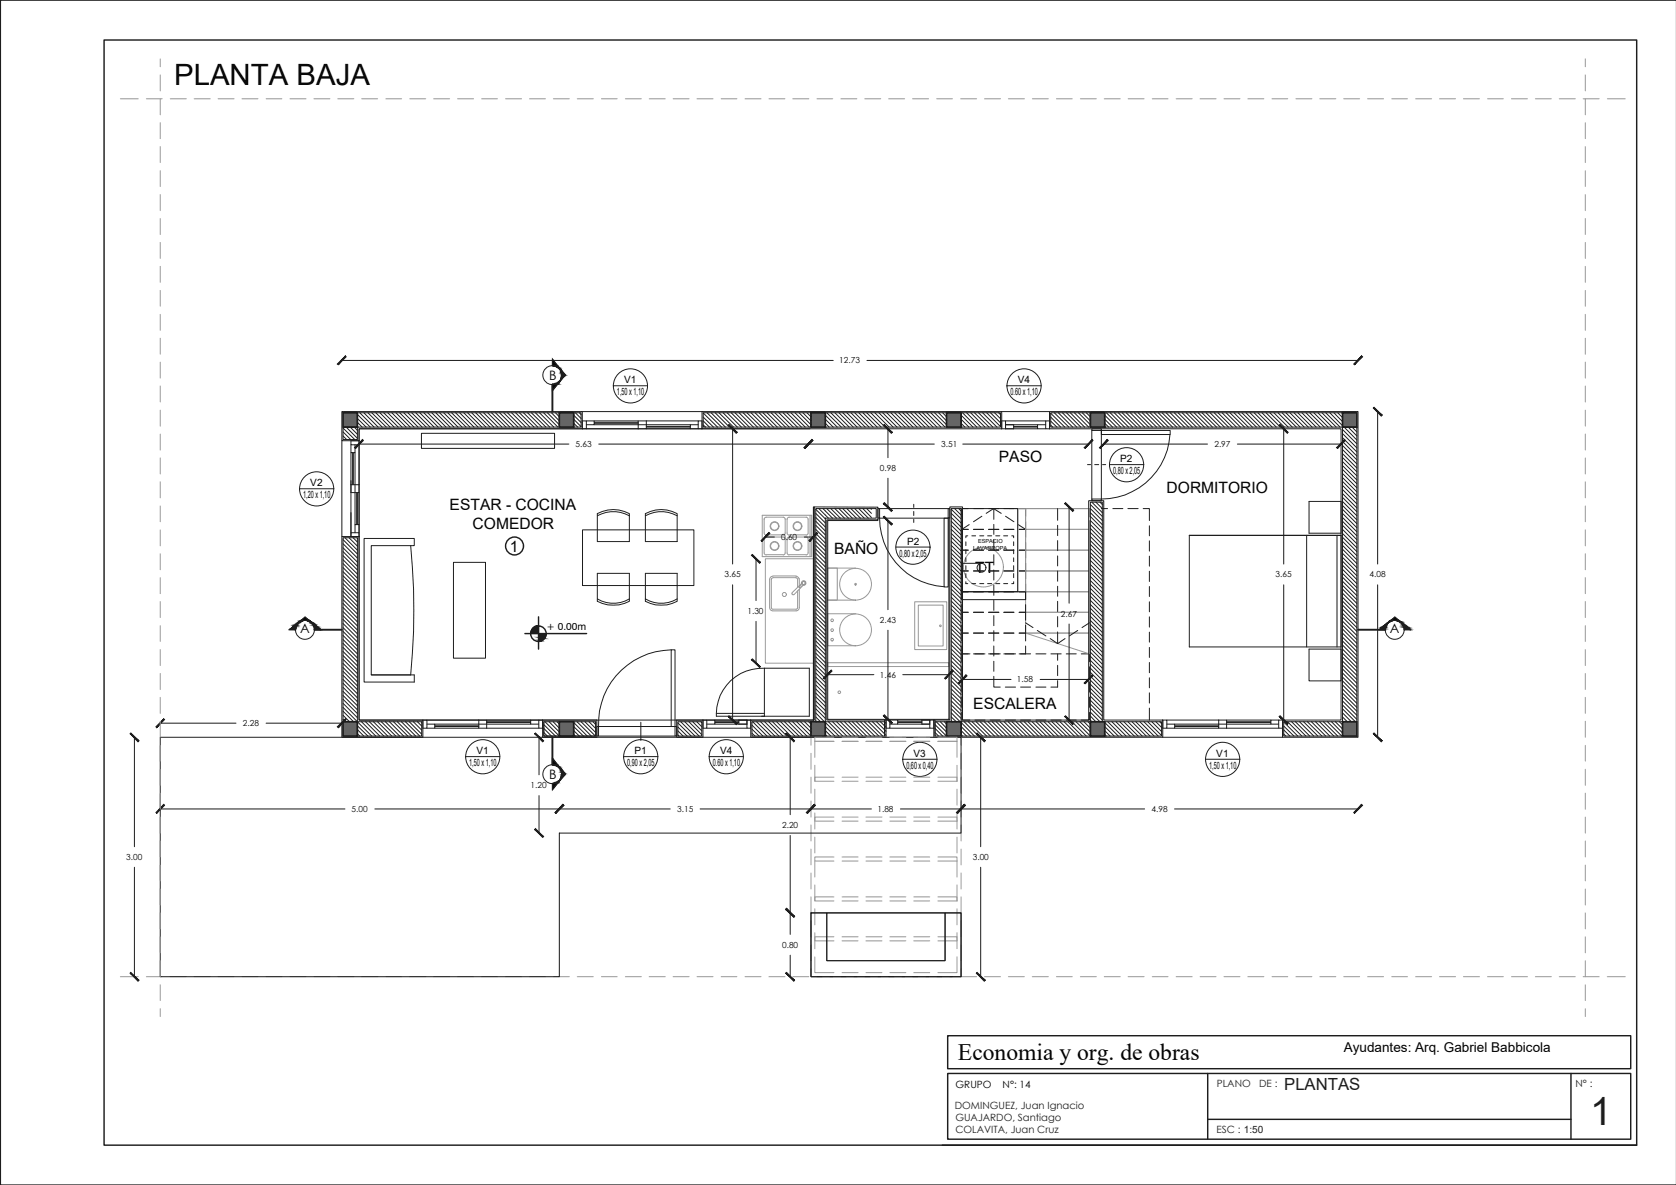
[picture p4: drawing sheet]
<svg xmlns="http://www.w3.org/2000/svg" width="420mm" height="297mm" viewBox="0 0 420 297" stroke-linecap="round" stroke-linejoin="round" font-family="sans-serif">
<defs><g id="words">
<text font-size="9.8" fill="#1d1d1b" x="398.5" y="282">1</text>
<text font-size="7.4" x="43.6" y="21.3">PLANTA BAJA</text>
<text font-size="5.9" x="240.1" y="265.7">Economia y org. de obras</text>
<text font-size="4.2" fill="#1d1d1b" x="321.8" y="273.2">PLANTAS</text>
<g font-size="3.9">
<text x="250.3" y="115.7">PASO</text>
<text x="292.3" y="123.6">DORMITORIO</text>
<text x="112.7" y="127.9">ESTAR - COCINA</text>
<text x="118.4" y="132.6">COMEDOR</text>
<text x="127.8" y="138.2">1</text>
<text x="209" y="138.8">BAÑO</text>
<text x="244.4" y="143.6">TT</text>
<text x="243.9" y="177.7">ESCALERA</text>
</g>
<text font-size="3.4" x="336.7" y="263.7">Ayudantes: Arq. Gabriel Babbicola</text>
<g font-size="3.3">
<text x="137.6" y="95.1">B</text>
<text x="75.2" y="158.7">A</text>
<text x="348.3" y="158.7">A</text>
<text x="137.6" y="195.2">B</text>
</g>
<text font-size="2.6" x="136.9" y="158">+ 0.00m</text>
<g font-size="2.5">
<text x="154.6" y="99">1,50 x 1,10</text>
<text x="156.4" y="96.1">V1</text>
<text x="253.2" y="99">0.60 x 1,10</text>
<text x="255" y="96.1">V4</text>
<text x="278.9" y="118.8">0,80 x 2,05</text>
<text x="280.7" y="115.9">P2</text>
<text x="76" y="124.8">1,20 x 1,10</text>
<text x="77.8" y="121.9">V2</text>
<text x="227.4" y="136.6">P2</text>
<text x="225.4" y="139.5">0,80 x 2,05</text>
<text x="119.4" y="189.1">V1</text>
<text x="159" y="189.1">P1</text>
<text x="180.5" y="189.1">V4</text>
<text x="228.9" y="189.7">V3</text>
<text x="304.8" y="189.7">V1</text>
<text x="117.6" y="192">1,50 x 1,10</text>
<text x="157.2" y="192">0,90 x 2,05</text>
<text x="178.6" y="192">0.60 x 1,10</text>
<text x="227.1" y="192.6">0,60 x 0,40</text>
<text x="303" y="192.6">1,50 x 1,10</text>
<text x="239.5" y="272.7">GRUPO</text>
<text x="251.3" y="272.7">N°: 14</text>
</g>
<g font-size="2.5" fill="#1d1d1b">
<text x="304.9" y="272.5">PLANO</text>
<text x="315.5" y="272.5">DE :</text>
<text x="394.8" y="272.5">N° :</text>
<text x="239.3" y="277.9">DOMINGUEZ, Juan Ignacio</text>
<text x="239.4" y="281">GUAJARDO, Santiago</text>
<text x="239.4" y="284.1">COLAVITA, Juan Cruz</text>
<text x="304.9" y="283.9">ESC : 1:50</text>
</g>
<g font-size="2.1">
<text x="210.3" y="91.1">12.73</text>
<text x="144.2" y="112">5.63</text>
<text x="235.9" y="112">3.51</text>
<text x="304.3" y="112">2.97</text>
<text x="220.5" y="118">0.98</text>
<text x="195.7" y="135.3">0.60</text>
<text x="181.6" y="144.7">3.65</text>
<text x="319.7" y="144.7">3.65</text>
<text x="343.2" y="144.7">4.08</text>
<text x="187.3" y="153.9">1.30</text>
<text x="265.9" y="154.5">2.67</text>
<text x="220.5" y="156.1">2.43</text>
<text x="220.5" y="169.8">1.46</text>
<text x="254.9" y="171">1.58</text>
<text x="60.9" y="182">2.28</text>
<text x="133" y="197.5">1.20</text>
<text x="88.1" y="203.5">5.00</text>
<text x="169.7" y="203.5">3.15</text>
<text x="219.9" y="203.5">1.88</text>
<text x="288.6" y="203.5">4.98</text>
<text x="196" y="207.5">2.20</text>
<text x="31.6" y="215.5">3.00</text>
<text x="243.8" y="215.5">3.00</text>
<text x="196" y="237.5">0.80</text>
</g>
<g font-size="1.4">
<text x="243.9" y="137.8">LAVARROPA</text>
<text x="245.1" y="136.2">ESPACIO</text>
</g>
</g></defs>
<g fill="#000">
<path d="M138.7 96.3h1zM134.6 156.9h.4zM135 160.6h.6zM138.7 191.7h1zM138.7 196.3h1z"/>
<path d="M138.4 91.7h1.3zM138.4 91.7h1.3z"/>
<path d="M138.7 91.7h1.1zM138.7 91.7h1.1z"/>
<path d="M139 91.7l.9 .1zM139 91.7l.9 .1z"/>
<path d="M139 96.3h.8zM138.7 96.3h1z"/>
<path d="M139.3 91.8l.7 .2zM139.3 91.8l.7 .2z"/>
<path d="M139.3 96.1h.6zM139 96.3h.8z"/>
<path d="M139.6 92l.5 .1-.1-.1zM139.6 92l.5 .1z"/>
<path d="M139.6 96h.4zM139.3 96.1h.6z"/>
<path d="M139.8 92.1l.5 .2zM139.8 92.1l.5 .2z"/>
<path d="M139.8 95.8l.2 .2 .1-.2zM139.6 96h.4l-.2-.2z"/>
<path d="M140 92.3l.5 .3zM140 92.3l.5 .3z"/>
<path d="M140 95.6l.1 .2 .2-.2zM140 95.6l-.2 .2h.3z"/>
<path d="M140.3 92.6l.3 .2zM140.3 92.6l.3 .2z"/>
<path d="M140.3 95.4v.2l.2-.2zM140 95.6h.3v-.2z"/>
<path d="M140.5 92.8l.4 .3zM140.5 92.8l.1 .3h.3z"/>
<path d="M140.5 95.1v.3l.1-.3zM140.5 95.1l-.2 .3h.2z"/>
<path d="M140.6 93.1l.5 .3-.2-.3zM140.6 93.1v.3h.5z"/>
<path d="M140.6 94.9v.2l.3-.2zM140.6 94.9l-.1 .2h.1z"/>
<path d="M140.6 93.4l.8 .3-.3-.3zM140.6 93.4l.1 .3h.7z"/>
<path d="M140.6 94.6l.3 .3 .2-.3zM140.6 94.6v.3h.3z"/>
<path d="M140.7 93.7l.9 .3-.2-.3zM140.7 93.7l.1 .3h.8z"/>
<path d="M140.7 94.3l.4 .3 .3-.3zM140.7 94.3l-.1 .3h.5z"/>
<path d="M140.8 94l.6 .3 .2-.3zM140.8 94l-.1 .3h.7z"/>
<path d="M72.7 157.7l1.4 .1v-.1zM72.5 157.8h1.6l-1.4-.1z"/>
<path d="M72.9 157.5h1.3zM72.7 157.7h1.4z"/>
<path d="M73.1 157.4l1.1 .1v-.1zM72.9 157.5h1.3l-1.1-.1z"/>
<path d="M73.3 157.2l.9 .2v-.2zM73.3 157.2l-.2 .2h1.1z"/>
<path d="M73.5 157.1l.7 .1zM73.3 157.2h.9z"/>
<path d="M73.6 156.9l.6 .2 .1-.2zM73.5 157.1h.7l-.6-.2z"/>
<path d="M73.8 156.8h.6zM73.6 156.9h.7z"/>
<path d="M74 156.6h.5zM73.8 156.8h.6z"/>
<path d="M74.2 156.5l.3 .1v-.1zM74 156.6h.5l-.3-.1z"/>
<path d="M74.4 156.3h.3zM74.2 156.5h.3z"/>
<path d="M74.5 156.2h.3zM74.4 156.3h.3z"/>
<path d="M74.7 156.1h.2zM74.5 156.2h.3z"/>
<path d="M74.8 156h.2zM74.7 156.1h.2z"/>
<path d="M74.9 155.9h.2zM74.9 155.9l-.1 .1h.2z"/>
<path d="M75 155.9h.2zM74.9 155.9h.2z"/>
<path d="M75.1 155.7h.3zM75.1 155.7l-.1 .2h.2z"/>
<path d="M75.2 155.7h.3zM75.1 155.7h.3z"/>
<path d="M75.2 155.6h.5zM75.2 155.6l.3 .1z"/>
<path d="M75.3 155.6h.5zM75.2 155.6h.5z"/>
<path d="M75.4 155.5h.7zM75.4 155.5l.6 .1z"/>
<path d="M75.4 155.5h1zM75.4 155.5h.9z"/>
<path d="M75.4 155.6h.6zM75.3 155.6h.5z"/>
<path d="M75.4 155.5h.9zM75.4 155.5h.7z"/>
<path d="M76.4 155.5h1.1zM76.4 155.5h1.1z"/>
<path d="M76.6 155.5h.9zM76.6 155.5h.9z"/>
<path d="M76.8 155.5l.8 .1zM76.8 155.5l.8 .1z"/>
<path d="M76.9 155.6h.7zM76.9 155.6h.7z"/>
<path d="M77.1 155.6h.6zM77.1 155.6h.6z"/>
<path d="M77.2 155.6l.6 .1zM77.2 155.6l.6 .1z"/>
<path d="M77.4 155.7h.4zM77.4 155.7h.4z"/>
<path d="M77.5 155.7l.4 .2zM77.5 155.7l.4 .2z"/>
<path d="M77.7 155.9h.4zM77.7 155.9h.4z"/>
<path d="M77.8 155.9l.4 .1zM77.8 155.9l.4 .1z"/>
<path d="M77.9 156l.4 .1zM77.9 156l.4 .1z"/>
<path d="M78.1 156.1l.3 .1zM78.1 156.1l.3 .1z"/>
<path d="M78.2 156.2l.4 .1zM78.2 156.2l.4 .1z"/>
<path d="M78.3 156.3l.5 .2zM78.3 156.3l.5 .2z"/>
<path d="M78.4 156.5l.5 .1-.1-.1zM78.4 156.5l.1 .1h.4z"/>
<path d="M78.5 156.6l.6 .2zM78.5 156.6l.6 .2z"/>
<path d="M78.5 156.8l.8 .1zM78.5 156.8l.8 .1z"/>
<path d="M78.6 156.9l.8 .2-.1-.2zM78.6 156.9l.1 .2h.7z"/>
<path d="M78.7 157.1l1 .1zM78.7 157.1l1 .1z"/>
<path d="M78.7 157.2l1.2 .2-.2-.2zM78.7 157.2l.1 .2h1.1z"/>
<path d="M78.8 157.4l1.2 .1-.1-.1zM78.8 157.4v.1h1.2z"/>
<path d="M78.8 157.5l1.4 .2zM78.8 157.5l1.4 .2z"/>
<path d="M78.8 157.7l1.7 .1-.3-.1zM78.8 157.7v.1h1.7z"/>
<path d="M133 158.5l2 .3v-.3zM133 158.5v.3h2z"/>
<path d="M133.3 157.8l1.7 .3v-.3zM133.3 157.8l-.2 .3h1.9z"/>
<path d="M133.5 157.5l1.5 .3v-.3zM133.5 157.5l-.2 .3h1.7z"/>
<path d="M133.7 157.3l1.3 .2v-.2zM133.5 157.5h1.5l-1.3-.2z"/>
<path d="M134 157.1l1 .2v-.2zM133.7 157.3h1.3l-1-.2z"/>
<path d="M134.3 157l.7 .1zM134 157.1h1z"/>
<path d="M134.6 156.9l.4 .1zM134.3 157h.7z"/>
<path d="M135 159.2l1.8 .3v-.3zM135 159.2v.3h1.8z"/>
<path d="M135 159.5l1.6 .3 .2-.3zM135 159.5v.3h1.6z"/>
<path d="M135 159.8l1.4 .3 .2-.3zM135 159.8v.3h1.4z"/>
<path d="M345.9 157.6l1.3 .2v-.2zM345.6 157.8h1.6l-1.3-.2z"/>
<path d="M346.2 157.3l1 .3 .1-.3zM345.9 157.6h1.3l-1-.3z"/>
<path d="M346.5 157.1l.8 .2v-.2zM346.2 157.3h1.1l-.8-.2z"/>
<path d="M346.8 156.8l.5 .3 .1-.3zM346.5 157.1h.8l-.5-.3z"/>
<path d="M347.1 156.6l.3 .2 .2-.2zM346.8 156.8h.6l-.3-.2z"/>
<path d="M347.4 156.4l.2 .2 .1-.2zM347.1 156.6h.5l-.2-.2z"/>
<path d="M347.6 156.2l.1 .2 .2-.2zM347.4 156.4h.3l-.1-.2z"/>
<path d="M347.9 156v.2l.2-.2zM347.6 156.2h.3v-.2z"/>
<path d="M348 155.9h.3zM347.9 156h.2z"/>
<path d="M348.2 155.7h.3zM348 155.9h.3z"/>
<path d="M348.3 155.6h.5zM348.2 155.7h.3z"/>
<path d="M348.4 155.6h.6zM348.3 155.6h.5z"/>
<path d="M348.5 155.5h.8zM348.4 155.6h.6z"/>
<path d="M348.5 155.5h1zM348.5 155.5h.8z"/>
<path d="M349.5 155.5h1.1zM349.5 155.5h1.1z"/>
<path d="M349.8 155.5l.9 .1zM349.8 155.5l.9 .1z"/>
<path d="M350.1 155.6h.6zM350.1 155.6h.6z"/>
<path d="M350.3 155.6l.6 .1zM350.3 155.6l.6 .1z"/>
<path d="M350.6 155.7l.4 .2zM350.6 155.7l.4 .2z"/>
<path d="M350.8 155.9l.4 .1zM350.8 155.9l.4 .1z"/>
<path d="M351 156l.5 .2zM351 156l.5 .2z"/>
<path d="M351.2 156.2l.5 .2zM351.2 156.2l.2 .2h.3z"/>
<path d="M351.4 156.4l.5 .2zM351.4 156.4l.1 .2h.4z"/>
<path d="M351.5 156.6l.7 .2-.3-.2zM351.5 156.6l.1 .2h.6z"/>
<path d="M351.6 156.8l.9 .3-.3-.3zM351.6 156.8l.2 .3h.7z"/>
<path d="M351.8 157.1l1.1 .2-.4-.2zM351.8 157.1v.2h1.1z"/>
<path d="M351.8 157.3l1.4 .3-.3-.3zM351.8 157.3l.1 .3h1.3z"/>
<path d="M351.9 157.6l1.7 .2-.4-.2zM351.9 157.6v.2h1.7z"/>
<path d="M135 160.1l1.2 .2 .2-.2zM135 160.1v.2h1.2z"/>
<path d="M135 160.3l.9 .2 .3-.2zM135 160.3v.2h.9z"/>
<path d="M135 160.5l.6 .1 .3-.1zM135 160.5v.1h.6z"/>
<path d="M135 160.6l.3 .1zM135 160.7h.3z"/>
<path d="M138.7 191.7h1zM138.4 191.7h1.3zM138.4 191.7h1.3z"/>
<path d="M138.9 191.7h.9zM138.9 191.7h.9z"/>
<path d="M138.9 196.3h.8zM138.7 196.3h1z"/>
<path d="M139.1 191.7l.8 .2zM139.1 191.7l.8 .2z"/>
<path d="M139.1 196.2h.7zM138.9 196.3h.8z"/>
<path d="M139.3 191.9h.6zM139.3 191.9h.6z"/>
<path d="M139.3 196.2h.6zM139.1 196.2h.7z"/>
<path d="M139.6 191.9l.4 .2-.1-.2zM139.6 191.9l.4 .2z"/>
<path d="M139.6 196h.3zM139.3 196.2h.6z"/>
<path d="M139.7 192.1l.5 .1zM139.7 192.1l.5 .1z"/>
<path d="M139.7 195.9h.3zM139.6 196h.3z"/>
<path d="M139.9 192.2l.4 .2zM139.9 192.2l.4 .2z"/>
<path d="M139.9 195.7l.1 .2 .2-.2zM139.7 195.9h.3l-.1-.2z"/>
<path d="M140.1 192.4l.4 .2zM140.1 192.4l.4 .2z"/>
<path d="M140.1 195.6h.2zM139.9 195.7h.3z"/>
<path d="M140.3 192.6l.3 .1zM140.3 192.6l.3 .1z"/>
<path d="M140.3 195.4v.2l.2-.2zM140.1 195.6h.2v-.2z"/>
<path d="M140.4 192.7l.4 .2zM140.4 192.7l.4 .2z"/>
<path d="M140.4 195.2l.1 .2 .1-.2zM140.4 195.2l-.1 .2h.2z"/>
<path d="M140.5 192.9l.4 .3zM140.5 192.9l.1 .3h.3z"/>
<path d="M140.5 195l.1 .2 .2-.2zM140.5 195l-.1 .2h.2z"/>
<path d="M140.6 193.2l.5 .2-.2-.2zM140.6 193.2l.1 .2h.4z"/>
<path d="M140.6 194.8l.2 .2 .1-.2zM140.6 194.8l-.1 .2h.3z"/>
<path d="M140.7 193.4l.6 .2-.2-.2zM140.7 193.4v.2h.6z"/>
<path d="M140.7 193.6l.8 .3-.2-.3zM140.7 193.6l.1 .3h.7z"/>
<path d="M140.7 194.4l.4 .2 .2-.2zM140.7 194.4v.2h.4z"/>
<path d="M140.7 194.6l.2 .2 .2-.2zM140.7 194.6l-.1 .2h.3z"/>
<path d="M140.8 193.9l.8 .1zM140.8 193.9l.8 .1z"/>
<path d="M140.8 194h.8zM140.8 194l.7 .1z"/>
<path d="M140.8 194.1l.5 .3 .2-.3zM140.8 194.1l-.1 .3h.6z"/>
</g>
<g fill="none" stroke="#1d1d1b" stroke-width=".25">
<path d="M85.7 90.3h123.1M138.4 91.7h1.3zM138.4 91.7v-1.7l3.2 4-3.2 3.9v-1.6M138.7 96.3h1zM138.7 91.7h1.1zM139 96.3h.8zM139 91.7l.9 .1zM139.3 91.8l.7 .2zM139.3 96.1h.6zM139.6 96l.2-.2 .2 .2zM139.6 92h.4l.1 .1zM139.6 92l.5 .1z"/>
<path d="M139.6 96h.4zM139.8 92.1l.5 .2zM139.8 95.8h.3l-.1 .2zM140 92.3l.5 .3zM140 95.6h.3l-.2 .2zM140 95.6l.1 .2h-.3zM140 95.6l.3-.2v.2zM140.3 92.6l.3 .2zM140.3 95.4h.2l-.2 .2zM140.5 92.8l.4 .3zM140.5 92.8l.4 .3h-.3zM140.5 95.1h.1l-.1 .3z"/>
<path d="M140.5 95.1v.3h-.2zM140.6 93.1h.3l.2 .3zM140.6 93.1l.5 .3h-.5zM140.6 94.9h.3l-.3 .2zM140.6 94.9v.2h-.1zM140.6 93.4h.5l.3 .3zM140.6 93.4l.8 .3h-.7zM140.6 94.6h.5l-.2 .3zM140.6 94.6l.3 .3h-.3zM140.7 93.7h.7l.2 .3zM140.7 93.7l.9 .3h-.8zM140.7 94.3h.7l-.3 .3z"/>
<path d="M140.7 94.3l.4 .3h-.5zM140.8 94h.8l-.2 .3zM140.8 94l.6 .3h-.7zM153.7 96.7h8.6M217.2 90.3h123.1M252.3 96.7h8.7M85.7 110.5v24M86 107h3.6v3.2h-3.6zM86 107.3l2.9 2.9M86 108.2l1.9 2M86 109.3l.9 .9M86.7 107l2.9 2.9"/>
<path d="M87.8 107l1.8 1.8M87.9 110.5h2.1v1h-2.1zM87.9 113.5v21M87.9 111.5v2h1.1v-2M88.4 113.5v8M88.5 113.5v8M88.8 107l.8 .9M89 113.5v18M89.6 103.5h50.6v3.5h-50.6zM89.6 103.9l3.2 3.1M89.6 104.9l2.2 2.1M89.6 105.9l1.2 1.1"/>
<path d="M89.6 106.9l.2 .1M90 111.5v10M90 111.3h52.6M90.2 103.5l3.6 3.5M91.2 103.5l3.6 3.5M92.2 103.5l3.6 3.5M93.2 103.5l3.6 3.5M94.2 103.5l3.6 3.5M95.2 103.5l3.6 3.5M96.2 103.5l3.6 3.5M97.2 103.5l3.6 3.5M98.2 103.5l3.6 3.5"/>
<path d="M99.2 103.5l3.6 3.5M100.2 103.5l3.6 3.5M101.2 103.5l3.6 3.5M102.2 103.5l3.6 3.5M103.2 103.5l3.6 3.5M104.2 103.5l3.6 3.5M105.2 103.5l3.6 3.5M105.6 108.6h33.4v3.8h-33.4zM106.2 103.5l3.6 3.5M107.2 103.5l3.6 3.5M108.2 103.5l3.6 3.5M109.2 103.5l3.6 3.5"/>
<path d="M110.2 103.5l3.6 3.5M111.2 103.5l3.6 3.5M112.2 103.5l3.6 3.5M113.2 103.5l3.6 3.5M114.2 103.5l3.6 3.5M115.2 103.5l3.6 3.5M116.2 103.5l3.6 3.5M117.2 103.5l3.6 3.5M118.2 103.5l3.6 3.5M119.2 103.5l3.6 3.5M120.2 103.5l3.6 3.5M121.2 103.5l3.6 3.5"/>
<path d="M122.2 103.5l3.6 3.5M123.2 103.5l3.6 3.5M124.2 103.5l3.6 3.5M125.2 103.5l3.6 3.5M126.2 103.5l3.6 3.5M127.2 103.5l3.6 3.5M128.2 103.5l3.6 3.5M129.2 103.5l3.6 3.5M130.2 103.5l3.6 3.5M131.2 103.5l3.6 3.5M132.2 103.5l3.6 3.5M133.2 103.5l3.6 3.5"/>
<path d="M134.2 103.5l3.6 3.5M135.2 103.5l3.6 3.5M136.2 103.5l3.6 3.5M137.2 103.5l3 2.9M138.2 103.5l2 2M139.2 103.5l1 1M143.8 104.1l1.8 1.8M143.8 105.1l1.8 1.8M143.8 106.1l1 .9M143.8 107h.1M143.8 103.5h1.8v3.5h-1.8zM144.2 103.5l1.4 1.4"/>
<path d="M145.2 103.5l.4 .4M145.9 105.5h1v2h-1zM145.9 107.5v-4.3h-60.2v7.3h4.3M145.9 103.2h30M145.9 107.5h-55.9v3M146.9 105.5h2v.9h-2M146.9 107.5h13M148.9 105.5h11v2M148.9 106.4h24.1M148.9 105.9h11M148.9 106.1h11M150.1 111.3h84"/>
<path d="M159.9 105.5h15.1M162 105.5v2h-2.1M162 107h11M162 107.5h11M162 106.9h11M175 106.4h-2v1.1h2M175 105.5h.9v2h-.9zM175.9 107.5h75.1M175.9 107.5v-4.3h75.1v4.3M176.2 103.5h27v3.5h-27zM176.2 103.5l3.6 3.5M176.2 104.5l2.6 2.5"/>
<path d="M176.2 105.5l1.6 1.5M176.2 106.5l.6 .5M177.2 103.5l3.6 3.5M178.2 103.5l3.6 3.5M179.2 103.5l3.6 3.5M180.2 103.5l3.6 3.5M181.2 103.5l3.6 3.5M182.2 103.5l3.6 3.5M183.2 103.5l3.6 3.5M183.6 107.5v33.9M184.2 103.5l3.6 3.5M185.2 103.5l3.6 3.5"/>
<path d="M186.2 103.5l3.6 3.5M187.2 103.5l3.6 3.5M188.2 103.5l3.6 3.5M189.2 103.5l3.6 3.5M190.2 103.5l3.6 3.5M191.2 103.5l3.6 3.5M192.2 103.5l3.6 3.5M193.2 103.5l3.6 3.5M194.2 103.5l3.6 3.5M195.2 103.5l3.6 3.5M196.2 103.5l3.6 3.5M197.2 103.5l3.6 3.5"/>
<path d="M198.2 103.5l3.6 3.5M199.2 103.5l3.6 3.5M200.2 103.5l3 2.9M201.2 103.5l2 2M202.2 103.5l1 1M203 107.5h-113v73h114v-53.4h-.2v53.4M206.8 107h.1M206.8 104.1l3 2.9M206.8 105.1l2 1.9M206.8 106.1l1 .9M206.8 103.5h30.4v3.5h-30.4zM207.2 103.5l3.6 3.5"/>
<path d="M208.2 103.5l3.6 3.5M209.2 103.5l3.6 3.5M210.2 103.5l3.6 3.5M211.2 103.5l3.6 3.5M212.2 103.5l3.6 3.5M213.2 103.5l3.6 3.5M214.2 103.5l3.6 3.5M215.2 103.5l3.6 3.5M216.2 103.5l3.6 3.5M217.2 103.5l3.6 3.5M218.2 103.5l3.6 3.5M219.2 103.5l3.6 3.5"/>
<path d="M220.2 103.5l3.6 3.5M221.2 103.5l3.6 3.5M222.2 103.5l3.6 3.5M222.5 107.5v7.2M222.5 119.9v7.2M223.2 103.5l3.6 3.5M224.2 103.5l3.6 3.5M225.2 103.5l3.6 3.5M226.2 103.5l3.6 3.5M227.2 103.5l3.6 3.5M228.2 103.5l3.6 3.5M229.2 103.5l3.6 3.5"/>
<path d="M230.2 103.5l3.6 3.5M231.2 103.5l3.6 3.5M232.2 103.5l3.6 3.5M233.2 103.5l3.6 3.5M234.2 103.5l3 2.9M235.2 103.5l2 2M236.2 103.5l1 1M240.8 107h.1M240.8 104.1l3 2.9M240.8 105.1l2 1.9M240.8 106.1l1 .9M240.8 103.5h9.9v3.5h-9.9z"/>
<path d="M241.2 103.5l3.6 3.5M241.3 111.3h31.5M242.2 103.5l3.6 3.5M243.2 103.5l3.6 3.5M244.2 103.5l3.6 3.5M245.2 103.5l3.6 3.5M246.2 103.5l3.6 3.5M247.3 103.5l3.4 3.4M248.2 103.5l2.5 2.5M249.2 103.5l1.5 1.5M250.2 103.5l.5 .4M251 105.5h1v2h-1z"/>
<path d="M251 103.2h12M252 105.5h10M254 107h6M254 106.4v1.1M254 106.9h6M260 106.4h-8v1.1h8M262 106.4h-2v1.1h2M262 105.5h1v2h-1zM263 107.5h73.1v73h-14.7M263 107.5v-4.3h77.3v81.6h-18.9v-4.3M263.3 103.5h9.9v3.5h-9.9zM263.3 103.6l3.5 3.4"/>
<path d="M263.3 104.5l2.5 2.5M263.3 105.6l1.6 1.4M263.3 106.6l.5 .4M264.2 103.5l3.7 3.5M265.2 103.5l3.6 3.5M266.2 103.5l3.6 3.5M267.3 103.5l3.5 3.5M268.2 103.5l3.6 3.5M269.2 103.5l3.6 3.5M270.2 103.5l3 2.9M271.2 103.5l2 2M272.2 103.5l1 1"/>
<path d="M272.5 116.5h.8M273.6 107.5h2.4v.4h-2.4zM273.6 107.9v17.2M274.3 116.5h1M276 107.9h17.2v1h-17.2zM276 107.9v17.2a17.2 17.2 0 0 0 17.2-16.2M276.3 116.5h.8M276.6 111.3h26M276.8 107h.1M276.8 104.1l3 2.9M276.8 105.1l2 1.9M276.8 106.1l1.1 .9"/>
<path d="M276.8 103.5h59.6v3.5h-59.6zM277.3 103.5l3.5 3.5M278 116.5h8.7M278.2 103.5l3.6 3.5M279.2 103.5l3.6 3.5M280.2 103.5l3.6 3.5M281.2 103.5l3.7 3.5M282.2 103.5l3.6 3.5M283.2 103.5l3.6 3.5M284.3 103.5l3.6 3.5M285.2 103.5l3.6 3.5M286.2 103.5l3.6 3.5"/>
<path d="M287.3 103.5l3.5 3.5M288.2 103.5l3.6 3.5M289.2 103.5l3.6 3.5M290.3 103.5l3.5 3.5M291.2 103.5l3.7 3.5M292.2 103.5l3.6 3.5M293.2 103.5l3.6 3.5M294.3 103.5l3.6 3.5M295.2 103.5l3.6 3.5M296.2 103.5l3.6 3.5M297.3 103.5l3.6 3.5M298.2 103.5l3.6 3.5"/>
<path d="M299.2 103.5l3.6 3.5M300.3 103.5l3.5 3.5M301.2 103.5l3.7 3.5M302.2 103.5l3.6 3.5M303.2 103.5l3.6 3.5M304.3 103.5l3.6 3.5M305.2 103.5l3.6 3.5M306.2 103.5l3.6 3.5M307.3 103.5l3.6 3.5M308.2 103.5l3.7 3.5M309.2 103.5l3.6 3.5M310.1 111.3h26"/>
<path d="M310.3 103.5l3.5 3.5M311.2 103.5l3.7 3.5M312.2 103.5l3.6 3.5M313.2 103.5l3.6 3.5M314.3 103.5l3.6 3.5M315.2 103.5l3.6 3.5M316.2 103.5l3.6 3.5M317.3 103.5l3.6 3.5M318.2 103.5l3.7 3.5M319.2 103.5l3.6 3.5M320.3 103.5l3.5 3.5M321.3 103.5l3.6 3.5"/>
<path d="M321.7 107.5v33.9M322.2 103.5l3.6 3.5M323.2 103.5l3.6 3.5M324.3 103.5l3.6 3.5M325.2 103.5l3.6 3.5M326.2 103.5l3.6 3.5M327.3 103.5l3.6 3.5M328.2 103.5l3.7 3.5M329.2 103.5l3.6 3.5M330.3 103.5l3.6 3.5M331.3 103.5l3.6 3.5M332.2 103.5l3.6 3.5"/>
<path d="M333.3 103.5l3.1 3.2M334.3 103.5l2.1 2.2M335.2 103.5l1.2 1.2M336.2 103.5l.2 .2M336.4 107h3.6v73.9h-3.6zM336.4 107.6l3.6 3.6M336.4 108.7l3.6 3.6M336.4 109.7l3.6 3.6M336.4 110.6l3.6 3.7M336.4 111.7l3.6 3.6M336.4 112.7l3.6 3.6M336.4 113.7l3.6 3.6"/>
<path d="M336.4 114.7l3.6 3.5M336.4 115.7l3.6 3.6M336.4 116.7l3.6 3.6M336.4 117.6l3.6 3.6M336.4 118.7l3.6 3.6M336.4 119.7l3.6 3.6M336.8 107l3.2 3.3M337.9 107l2.1 2.3M338.8 107l1.2 1.2M339.8 107l.2 .3M345.2 103.2v38.2M75.1 122.5h8.6"/>
<path d="M85.7 134.5h4.3v46h16v4.3h-20.3zM86 134.8h3.6v46.1h-3.6zM86 135.3l3.6 3.5M86 136.3l3.6 3.6M86 137.3l3.6 3.6M86 138.3l3.6 3.6M86 139.3l3.6 3.6M86.4 134.8l3.2 3.1M87.5 134.8l2.1 2.1M87.9 134.5h2.1M87.9 134.5v-1h2.1v1M87.9 121.5h2.1"/>
<path d="M88.5 134.8l1.1 1.1M89 133.5v-2h1v2M89.4 123.5v8M89.5 134.8l.1 .1M89.6 123.5v8M90 121.5v2h-2.1M90 123.5v8M91.2 135h12.6v1.8h-10.8v32.4h10.8v1.8h-12.6zM102.9 136.8a168.9 168.9 0 0 1 0 32.4h-9.9M146 132.8h27.9v14h-27.9zM149.7 129.3a8.3 8.3 0 0 1 8 0M149.7 128.7a8.4 8.4 0 0 1 8 0v7h-8z"/>
<path d="M161.7 128.7a8.3 8.3 0 0 1 8 0v7h-8zM161.7 129.3a8.1 8.1 0 0 1 8 0M191.8 134.6h2.3M201.6 134.6h2.2M204.4 127.5h15.2v2.4h-12.8v51h-2.4zM204.4 127.7l2.4 2.3M204.4 128.7l2.4 2.4M204.4 129.7l2.4 2.4M204.4 130.6l2.4 2.5M204.4 131.7l2.4 2.4M204.4 132.7l2.4 2.4M204.4 133.7l2.4 2.4"/>
<path d="M204.4 134.7l2.4 2.4M204.4 135.7l2.4 2.4M204.4 136.7l2.4 2.4M204.4 137.7l2.4 2.3M204.4 138.7l2.4 2.4M204.4 139.7l2.4 2.4M205.2 127.5l2.4 2.4M206.2 127.5l2.4 2.4M207.2 127.5l2.4 2.4M208.2 127.5l2.4 2.4M209.2 127.5l2.4 2.4M210.2 127.5l2.4 2.4"/>
<path d="M211.2 127.5l2.4 2.4M212.2 127.5l2.4 2.4M213.2 127.5l2.4 2.4M214.2 127.5l2.4 2.4M215.2 127.5l2.4 2.4M216.2 127.5l2.2 2.2M217.2 127.5l1.2 1.2M218.2 127.5l.2 .2M220 127.5h.4v2.4h-.4zM220.4 127.5h17.2M222.5 130.5v22.3M224.5 137.1h8.6"/>
<path d="M229 126.4v.8M229 128.2v1M229 130.2v.7M236.6 129.9h1v17.2h-1zM237.6 127.5h.4v2.4h-.4zM237.6 129.9h-17.2a17.2 17.2 0 0 0 16.2 17.2M237.8 129.9v50.4h-30.4v-49.8h12.6v-.2M238.4 127.7l2.4 2.3M238.4 128.7l2.4 2.4M238.4 129.7l2.4 2.4M238.4 130.6l2.4 2.5M238.4 131.7l2.4 2.4"/>
<path d="M238.4 132.7l2.4 2.4M238.4 133.7l2.4 2.4M238.4 134.7l2.4 2.4M238.4 135.7l2.4 2.4M238.4 136.7l2.4 2.4M238.4 137.7l2.4 2.3M238.4 138.7l2.4 2.4M238.4 139.7l2.4 2.4M238.4 127.5h2.4v53.4h-2.4zM239.2 127.5l1.6 1.6M240.2 127.5l.6 .6M241 135.9v2h1.6h-1.6v2"/>
<path d="M241 130.7v2h1.6h-1.6v2M241 127.5h14v20.8h-14zM242 135.8v1M242 137.8v1M242 139.8v1M242.5 134.3h-.5v.5M242.6 127.5h-1.6v1.9M242.9 131.5l-1.9 1.2M243.5 134.3h1M244 127.5h2.5M244 137.9h2.5M244 132.7h2.5"/>
<path d="M245.5 134.3h1M246.1 129.4l-2.1 1.4M247.1 128.7l1.9-1.2 1.9 1.2M247.5 134.3h1M247.7 137.9h2.6M247.7 132.7h2.6M247.7 127.5h2.6M249 127.5v2.7M249 131.4v2.5M249 135.3v2.5M249 139v2.6M249.5 134.3h1"/>
<path d="M251.5 134.3h1M251.6 127.5h2.5M251.6 137.9h2.5M251.6 132.7h2.5M252 129.4l2.1 1.4M253.5 134.3h.5v.5M254 135.8v1M254 137.8v1M254 139.8v1M255.2 131.5l1.8 1.2M255.4 127.5h1.6v1.9M257 135.9v2h-1.6h1.6v2"/>
<path d="M257 132.7h-1.6h1.6v2M257 130.7v2M265 127.5v2.9M265 131.7v2.5M265 135.5v2.5M265 139.3v2.5M267.9 127.1v24.1M273.2 126.5l3 2.9M273.2 127.5l3 3M273.2 128.5l3 3M273.2 129.4l3 3M273.2 130.5l3 3"/>
<path d="M273.2 131.5l3 3M273.2 132.4l3 3.1M273.2 133.5l3 3M273.2 134.5l3 3M273.2 135.5l3 3M273.2 136.5l3 2.9M273.2 137.5l3 3M273.2 138.5l3 3M273.2 139.4l3 3M273.2 125.9h3v55h-3zM273.6 125.1h2.4v.4h-2.4zM273.6 125.9l2.6 2.6"/>
<path d="M274.6 125.9l1.6 1.6M275.6 125.9l.6 .6M276 127.5h1.6M278.9 127.5h2.5M282.6 127.5h2.6M286.5 127.5h1.5v3M288 131.8v2.5M288 135.6v2.5M288 139.4v2.5M298 134.2h38.1v27.9h-38.1zM327.4 134.2v27.9M328 125.7h8.1v7.9h-8.1z"/>
<path d="M335 134.2v27.9M336.4 120.6l3.6 3.7M336.4 121.7l3.6 3.6M336.4 122.7l3.6 3.6M336.4 123.7l3.6 3.6M336.4 124.7l3.6 3.5M336.4 125.7l3.6 3.6M336.4 126.7l3.6 3.6M336.4 127.7l3.6 3.5M336.4 128.7l3.6 3.6M336.4 129.7l3.6 3.6M336.4 130.6l3.6 3.7"/>
<path d="M336.4 131.7l3.6 3.6M336.4 132.7l3.6 3.6M336.4 133.7l3.6 3.6M336.4 134.7l3.6 3.6M336.4 135.7l3.6 3.6M336.4 136.7l3.6 3.6M336.4 137.7l3.6 3.5M336.4 138.7l3.6 3.6M336.4 139.7l3.6 3.6M72.5 157.8l.2-.1 1.4 .1zM72.7 157.7h1.4zM72.7 157.7h1.4v.1z"/>
<path d="M72.9 157.5l.2-.1 1.1 .1zM72.9 157.5h1.3zM73.1 157.4l.2-.2 .9 .2zM73.1 157.4h1.1v.1zM73.3 157.2h.9zM73.3 157.2h.9v.2zM73.5 157.1l.1-.2 .6 .2zM73.5 157.1l.7 .1zM73.6 156.9h.7zM73.6 156.9h.7l-.1 .2zM73.8 156.8h.6zM74 156.6h.5z"/>
<path d="M74.1 157.8h-1.6l3.9-3.1 4.1 3.1h-1.7M74.2 156.5h.3v.1zM74.2 156.5l.3 .1h-.5zM74.2 156.5h.3zM74.4 156.3h.3zM74.5 156.2h.3zM74.5 156.2l.2 .1h-.3zM74.7 156.1h.2zM74.8 156h.2zM74.9 155.9h.2zM75 155.9h.2zM75.1 155.7h.3z"/>
<path d="M75.1 155.7l.1 .2h-.2zM75.2 155.7h.3zM75.2 155.6h.5zM75.3 155.6h.5zM75.3 155.6h.4zM75.4 155.6h.6zM75.4 155.5h.7zM75.4 155.5l.6 .1zM75.4 155.5h.9zM75.4 155.5h1zM76.4 155.5h1.1zM76.6 155.5h.9z"/>
<path d="M76.8 155.5l.8 .1zM76.9 155.6h.7zM77.1 155.6h.6zM77.2 155.6l.6 .1zM77.4 155.7h.4zM77.5 155.7l.4 .2zM77.7 155.9h.4zM77.8 155.9l.4 .1zM77.9 156l.4 .1zM78.1 156.1l.3 .1zM78.2 156.2l.4 .1zM78.3 156.3l.5 .2z"/>
<path d="M78.4 156.5h.4l.1 .1zM78.4 156.5l.5 .1h-.4zM78.5 156.6l.6 .2zM78.5 156.8l.8 .1zM78.6 156.9h.7l.1 .2zM78.6 156.9l.8 .2h-.7zM78.7 157.1l1 .1zM78.7 157.2h1l.2 .2zM78.7 157.2l1.2 .2h-1.1zM78.8 157.4h1.1l.1 .1zM78.8 157.4l1.2 .1h-1.2zM78.8 157.5l1.4 .2z"/>
<path d="M78.8 157.7h1.4l.3 .1zM78.8 157.7l1.7 .1h-1.7zM86 140.3l3.6 3.6M86 141.2l3.6 3.7M86 142.3l3.6 3.6M86 143.3l3.6 3.6M86 144.3l3.6 3.6M86 145.3l3.6 3.6M86 146.3l3.6 3.6M86 147.3l3.6 3.6M86 148.3l3.6 3.6M86 149.3l3.6 3.6"/>
<path d="M86 150.3l3.6 3.6M86 151.2l3.6 3.7M86 152.3l3.6 3.6M86 153.3l3.6 3.6M86 154.3l3.6 3.6M86 155.3l3.6 3.6M86 156.3l3.6 3.6M86 157.3l3.6 3.6M86 158.3l3.6 3.6M86 159.3l3.6 3.6M113.6 140.9h8.1v24.1h-8.1zM133 158.5h2v.3z"/>
<path d="M133 158.5l2 .3h-2zM133.3 157.8h1.7v.3zM133.3 157.8l1.7 .3h-1.9zM133.5 157.5h1.5v.3zM133.5 157.5l1.5 .3h-1.7zM133.7 157.3l.3-.2 1 .2zM133.7 157.3h1.3v.2zM133.7 157.3l1.3 .2h-1.5zM134 157.1h1zM134 157.1h1v.2zM134.3 157h.7zM134.3 157l.7 .1z"/>
<path d="M134.6 156.9h.4zM134.6 156.9l.4 .1zM135 159.2h1.8v.3zM135 159.2l1.8 .3h-1.8zM135 159.5h1.8l-.2 .3zM135 159.5l1.6 .3h-1.6zM135 159.8h1.6l-.2 .3zM135 159.8l1.4 .3h-1.4zM149.7 143.7h8v7a8.9 8.9 0 0 1-8 0zM149.7 150.1a7.9 7.9 0 0 0 8 0M161.7 143.7h8v7a8.8 8.8 0 0 1-8 0zM161.7 150.1a7.7 7.7 0 0 0 8 0"/>
<path d="M183.6 146.6v33.9M189.5 140v10.5M189.5 155.7v10.5M204.4 140.6l2.4 2.5M204.4 141.7l2.4 2.4M204.4 142.7l2.4 2.4M204.4 143.7l2.4 2.4M204.4 144.7l2.4 2.4M204.4 145.7l2.4 2.4M204.4 146.7l2.4 2.4M204.4 147.7l2.4 2.3M204.4 148.7l2.4 2.4"/>
<path d="M204.4 149.7l2.4 2.4M204.4 150.6l2.4 2.5M204.4 151.7l2.4 2.4M204.4 152.7l2.4 2.4M204.4 153.7l2.4 2.4M204.4 154.7l2.4 2.4M204.4 155.7l2.4 2.4M204.4 156.7l2.4 2.4M204.4 157.7l2.4 2.4M204.4 158.7l2.4 2.4M204.4 159.7l2.4 2.4M222.5 158v22.3"/>
<path d="M238.4 140.6l2.4 2.5M238.4 141.7l2.4 2.4M238.4 142.7l2.4 2.4M238.4 143.7l2.4 2.4M238.4 144.7l2.4 2.4M238.4 145.7l2.4 2.4M238.4 146.7l2.4 2.4M238.4 147.7l2.4 2.3M238.4 148.7l2.4 2.4M238.4 149.7l2.4 2.4M238.4 150.6l2.4 2.5M238.4 151.7l2.4 2.4"/>
<path d="M238.4 152.7l2.4 2.4M238.4 153.7l2.4 2.4M238.4 154.7l2.4 2.4M238.4 155.7l2.4 2.4M238.4 156.7l2.4 2.4M238.4 157.7l2.4 2.4M238.4 158.7l2.4 2.4M238.4 159.7l2.4 2.4M241 156.7v2h1.6h-1.6v1.9M241 151.5v2h1.6h-1.6v1.9M241 146.3v2h1.6h-1.6v1.9M241 141.1v2h1.6h-1.6v2"/>
<path d="M241 141.2h5M241 148.3h16v2h-16zM242 145.8v.5h.5M242 141.8v1M242 143.8v1M243.5 146.3h1M244 158.7h2.5M244 153.5h2.5M244 148.3h2.5M244 143.1h2.5M245.5 146.3h1M247.5 146.3h1"/>
<path d="M247.7 158.7h2.6M247.7 153.5h2.6M247.7 148.3h2.6M247.7 143.1h2.6M249 142.9v2.5M249 146.6v2.6M249 150.5v2.5M249 154.3v2.5M249 158.1v2.5M249.5 146.3h1M251.5 146.3h1M251.6 158.7h2.5"/>
<path d="M251.6 153.5h2.5M251.6 148.3h2.5M251.6 143.1h2.5M254 145.8v.5h-.5M254 141.8v1M254 143.8v1M257 156.7v2h-1.6h1.6v1.9M257 146.3v2h-1.6h1.6v1.9M257 151.5v2h-1.6h1.6v1.9M257 141.1v2h-1.6h1.6v2M257 156.1l1.9 1.2M259.9 158l2.2 1.4"/>
<path d="M265 143.1v2.6M265 146.9v2.6M265 150.7v2.6M265 154.5v2.6M265 158.4v2.9M267.9 156.4v24.1M270.1 158l-2.1 1.4M273 156.1l-1.9 1.2M273.2 140.5l3 3M273.2 141.5l3 3M273.2 142.4l3 3.1M273.2 143.5l3 3"/>
<path d="M273.2 144.5l3 3M273.2 145.5l3 3M273.2 146.5l3 3M273.2 147.5l3 3M273.2 148.5l3 3M273.2 149.5l3 2.9M273.2 150.5l3 3M273.2 151.5l3 3M273.2 152.4l3 3.1M273.2 153.5l3 3M273.2 154.5l3 3M273.2 155.5l3 3"/>
<path d="M273.2 156.5l3 3M273.2 157.5l3 3M273.2 158.5l3 3M273.2 159.5l3 3M288 143.2v2.5M288 147v2.5M288 150.8v2.5M288 154.6v2.6M288 158.4v2.5M321.7 146.6v33.9M336.4 140.6l3.6 3.7M336.4 141.7l3.6 3.6"/>
<path d="M336.4 142.7l3.6 3.6M336.4 143.7l3.6 3.6M336.4 144.7l3.6 3.6M336.4 145.7l3.6 3.6M336.4 146.7l3.6 3.6M336.4 147.7l3.6 3.5M336.4 148.7l3.6 3.6M336.4 149.7l3.6 3.6M336.4 150.6l3.6 3.7M336.4 151.7l3.6 3.6M336.4 152.7l3.6 3.6M336.4 153.7l3.6 3.6"/>
<path d="M336.4 154.7l3.6 3.6M336.4 155.7l3.6 3.6M336.4 156.7l3.6 3.6M336.4 157.7l3.6 3.5M336.4 158.7l3.6 3.6M336.4 159.7l3.6 3.6M345.2 146.6v38.2M345.6 157.8l.3-.2 1.3 .2zM345.9 157.6h1.3v.2zM346.2 157.3l.3-.2 .8 .2zM346.2 157.3h1.1l-.1 .3zM346.2 157.3l1 .3h-1.3z"/>
<path d="M346.5 157.1h.8v.2zM346.5 157.1l.3-.3 .5 .3zM346.8 156.8h.6l-.1 .3zM346.8 156.8l.3-.2 .3 .2zM347.1 156.6l.3-.2 .2 .2zM347.1 156.6h.5l-.2 .2zM347.2 157.8h-1.6l3.9-3.1 4.1 3.1h-1.7M347.4 156.4h.3l-.1 .2zM347.6 156.2l.3-.2v.2zM347.6 156.2h.3l-.2 .2zM347.6 156.2l.1 .2h-.3zM347.9 156h.2l-.2 .2z"/>
<path d="M347.9 156h.2zM348 155.9h.3zM348.2 155.7h.3zM348.3 155.6h.5zM348.4 155.6h.6zM348.4 155.6h.4zM348.5 155.5h.8zM348.5 155.5l.5 .1zM348.5 155.5h1zM349.5 155.5h1.1zM349.8 155.5l.9 .1zM350.1 155.6h.6z"/>
<path d="M350.3 155.6l.6 .1zM350.6 155.7l.4 .2zM350.8 155.9l.4 .1zM351 156l.5 .2zM351.2 156.2l.5 .2zM351.2 156.2l.5 .2h-.3zM351.4 156.4l.5 .2zM351.4 156.4l.5 .2h-.4zM351.5 156.6h.4l.3 .2zM351.5 156.6l.7 .2h-.6zM351.6 156.8h.6l.3 .3zM351.6 156.8l.9 .3h-.7z"/>
<path d="M351.8 157.1h.7l.4 .2zM351.8 157.1l1.1 .2h-1.1zM351.8 157.3h1.1l.3 .3zM351.8 157.3l1.4 .3h-1.3zM351.9 157.6h1.3l.4 .2zM351.9 157.6l1.7 .2h-1.7zM86 177.3l7.2 7.2M86 160.3l3.6 3.6M86 161.2l3.6 3.7M86 162.3l3.6 3.6M86 163.3l3.6 3.6M86 164.3l3.6 3.6"/>
<path d="M86 165.3l3.6 3.6M86 166.3l3.6 3.6M86 167.3l3.6 3.6M86 168.3l3.6 3.6M86 169.3l3.6 3.6M86 170.3l3.6 3.6M86 171.2l3.6 3.7M86 172.3l3.6 3.6M86 173.3l3.6 3.6M86 174.3l3.6 3.6M86 175.3l3.6 3.6M86 176.3l3.6 3.6"/>
<path d="M86 178.3l2.6 2.6M86 179.3l1.6 1.6M135 160.6l.3 .1zM135 160.7h.3zM135 160.6h.6zM135 160.5h.9l-.3 .1zM135 160.5l.6 .1h-.6zM135 160.3h1.2l-.3 .2zM135 160.3l.9 .2h-.9zM135 160.1h1.4l-.2 .2zM135 160.1l1.2 .2h-1.2zM168.2 162.9a18.5 18.5 0 0 0-18.2 19.2h18.2"/>
<path d="M168.2 162.9h1v19.2h-1zM179.5 178.8h12.1M183.1 170.6a11.7 11.7 0 0 1 8.5-3.1h11.2v12h-23.3a11.9 11.9 0 0 1 3.6-8.9zM191.6 167.5v12M204.4 160.6l2.4 2.5M204.4 161.7l2.4 2.4M204.4 162.7l2.4 2.4M204.4 163.7l2.4 2.4M204.4 164.7l2.4 2.4M204.4 165.7l2.4 2.4M204.4 166.7l2.4 2.4M204.4 167.7l2.4 2.4"/>
<path d="M204.4 168.7l2.4 2.4M204.4 169.7l2.4 2.4M204.4 170.7l2.4 2.4M204.4 171.7l2.4 2.4M204.4 172.7l2.4 2.4M204.4 173.7l2.4 2.4M204.4 174.7l2.4 2.4M204.4 175.7l2.4 2.4M204.4 176.7l2.4 2.4M204.4 177.7l2.4 2.4M204.4 178.7l2.2 2.2M204.4 179.7l1.2 1.2"/>
<path d="M207.4 169.1h11.6M226.2 169.1h11.6M238.4 160.6l2.4 2.5M238.4 161.7l2.4 2.4M238.4 162.7l2.4 2.4M238.4 163.7l2.4 2.4M238.4 164.7l2.4 2.4M238.4 165.7l2.4 2.4M238.4 166.7l2.4 2.4M238.4 167.7l2.4 2.4M238.4 168.7l2.4 2.4M238.4 169.7l2.4 2.4"/>
<path d="M238.4 170.7l2.4 2.4M238.4 171.7l2.4 2.4M238.4 172.7l2.4 2.4M238.4 173.7l2.4 2.4M238.4 174.7l2.4 2.4M238.4 175.7l2.4 2.4M238.4 176.7l2.4 2.4M238.4 177.7l2.4 2.4M238.4 178.7l2.2 2.2M238.4 179.7l1.2 1.2M241 161.9v2h1.6M241 178.6v1.9h2.1"/>
<path d="M241 167.1v2.5M241 170.9v2.6M241 174.7v2.6M241.2 170.3h12.2M243.1 163.9h-2.1v2M244 163.9h2.8M247.7 163.9h3M249 169.5v2.7h1.7M249 161.9v2.5M249 165.7v2.6M251.6 163.9h2.9M251.9 172.2h2.6"/>
<path d="M255.4 163.9h2.9M255.8 172.2h2.5M257 161.9v2M259.6 163.9h2.5M259.6 172.2h2.5M260.7 170.3h12.1M263.2 160.1l1.8 1.2 1.9-1.2M263.4 163.9h2.5M265 163.9v1.6M265 166.8v2.5M265 170.6v1.6h-1.6M267.2 163.9h2.5"/>
<path d="M271 163.9h2v2M273 178.6v1.9h-2M273 167.1v2.5M273 170.9v2.6M273 174.7v2.6M273.2 160.5l3 3M273.2 161.5l3 3M273.2 162.5l3 3M273.2 163.5l3 3M273.2 164.5l3 3M273.2 165.5l3 3M273.2 166.5l3 3"/>
<path d="M273.2 167.5l3 3M273.2 168.5l3 3M273.2 169.5l3 3M273.2 170.5l3 3M273.2 171.5l3 3M273.2 172.5l3 3M273.2 173.5l3 3M273.2 174.5l3 3M273.2 175.5l3 3M273.2 176.5l3 3M273.2 177.5l3 3M273.2 178.5l2.4 2.4"/>
<path d="M273.2 179.5l1.4 1.4M288 162.3v2.5M288 166v2.6M288 169.9v2.5M288 173.6v2.6M288 177.5v3M328 162.7h8.1v8h-8.1zM336.4 160.6l3.6 3.7M336.4 161.7l3.6 3.6M336.4 162.7l3.6 3.6M336.4 163.7l3.6 3.6M336.4 164.7l3.6 3.6"/>
<path d="M336.4 165.7l3.6 3.6M336.4 166.7l3.6 3.6M336.4 167.7l3.6 3.5M336.4 168.7l3.6 3.6M336.4 169.7l3.6 3.6M336.4 170.7l3.6 3.6M336.4 171.7l3.6 3.6M336.4 172.7l3.6 3.6M336.4 173.7l3.6 3.6M336.4 174.7l3.6 3.6M336.4 175.7l3.6 3.6M336.4 176.7l3.6 3.6"/>
<path d="M336.4 177.7l3.3 3.2M336.4 178.7l2.2 2.2M336.4 179.7l1.2 1.2M33.7 184.8v27.4M40.2 181.3h18.9M40.2 184.8h200.6v24h-100.6v36h-100zM66.7 181.3h19M86 180.3l.6 .6M89.6 180.9h16.1v3.6h-16.1zM89.6 181.9l2.6 2.6M89.6 182.9l1.6 1.6M89.6 183.9l.6 .6"/>
<path d="M90.6 180.9l3.6 3.6M91.6 180.9l3.6 3.6M92.6 180.9l3.6 3.6M93.6 180.9l3.6 3.6M94.6 180.9l3.6 3.6M95.6 180.9l3.6 3.6M96.6 180.9l3.6 3.6M97.6 180.9l3.6 3.6M98.6 180.9l3.6 3.6M99.6 180.9l3.6 3.6M100.6 180.9l3.6 3.6M101.6 180.9l3.6 3.6"/>
<path d="M102.6 180.9l3.1 3.1M103.6 180.9l2.1 2.1M104.6 180.9l1.1 1.1M105.6 180.9l.1 .1M106 180.5h1v2h-1zM107 181.5h2v1h-2M107 180.5h13M109 182.1h11M109 181.5h24M109 181.9h11M116.7 189.6h8.6M120 180.5h2v2"/>
<path d="M120 182.5h15M120 180.5v2h-11M122 180.5h11M122 181.1h11M122 180.9h11M135 180.5h-2v1h2M135 180.5h1v2h-1zM135.1 184.8v9.4M135.1 199.4v9.4M136 180.5h13.6v4.3h-13.6zM136.3 180.9h3.9v3.6h-3.9zM136.3 180.9v3.6h13v-3.6"/>
<path d="M136.3 181.6l2.9 2.9M136.3 182.6l1.9 1.9M136.3 183.6l.9 .9M136.6 180.9l3.6 3.6M137.6 180.9l2.6 2.6M138.4 191.7h1.3zM138.4 191.7v-1.7l3.2 4-3.2 4v-1.7M138.6 180.9l1.6 1.6M138.7 196.3h1zM138.7 191.7h1zM138.9 191.7h.9zM138.9 196.3h.8z"/>
<path d="M139.1 196.2h.7zM139.1 191.7l.8 .2zM139.3 196.2h.6zM139.3 191.9h.6zM139.6 191.9h.3l.1 .2zM139.6 191.9l.4 .2zM139.6 196h.3zM139.6 180.9l.6 .6M139.7 192.1l.5 .1zM139.7 195.9h.3zM139.9 195.7h.3zM139.9 192.2l.4 .2z"/>
<path d="M139.9 195.7h.3l-.2 .2zM139.9 195.7l.1 .2h-.3zM140.1 195.6l.2-.2v.2zM140.1 192.4l.4 .2zM140.1 195.6h.2zM140.3 192.6l.3 .1zM140.3 195.4h.2l-.2 .2zM140.4 192.7l.4 .2zM140.4 195.2h.2l-.1 .2zM140.4 195.2l.1 .2h-.2zM140.5 192.9l.4 .3zM140.5 192.9l.4 .3h-.3z"/>
<path d="M140.5 195h.3l-.2 .2zM140.5 195l.1 .2h-.2zM140.6 193.2h.3l.2 .2zM140.6 193.2l.5 .2h-.4zM140.6 194.8h.3l-.1 .2zM140.6 194.8l.2 .2h-.3zM140.7 193.6h.6l.2 .3zM140.7 193.6l.8 .3h-.7zM140.7 194.4h.6l-.2 .2zM140.7 194.4l.4 .2h-.4zM140.7 193.4h.4l.2 .2zM140.7 193.4l.6 .2h-.6z"/>
<path d="M140.7 194.6h.4l-.2 .2zM140.7 194.6l.2 .2h-.3zM140.8 194h.8zM140.8 194l.7 .1zM140.8 193.9l.8 .1zM140.8 194.1h.7l-.2 .3zM140.8 194.1l.5 .3h-.6zM143.8 181.1l3.4 3.4M143.8 182.1l2.4 2.4M143.8 183.1l1.4 1.4M143.8 184.1l.4 .4M143.8 180.9h5.5v3.6h-5.5z"/>
<path d="M144.6 180.9l3.6 3.6M145.6 180.9l3.6 3.6M146.6 180.9l2.7 2.7M147.6 180.9l1.7 1.7M148.6 180.9l.7 .7M149.6 182.1h.4v2.4h-.4zM150 184.5h19.2M156.3 189.6h8.6M160.6 181v4.6M169.2 182.1h.4v2.4h-.4zM169.6 180.5h6.6v4.3h-6.6zM169.9 180.9h6v3.6h-6z"/>
<path d="M169.9 181.2l3.3 3.3M169.9 182.2l2.3 2.3M169.9 183.2l1.3 1.3M169.9 184.2l.3 .3M170.6 180.9l3.6 3.6M171.6 180.9l3.6 3.6M172.6 180.9l3.3 3.2M173.6 180.9l2.3 2.3M174.6 180.9l1.3 1.2M175.6 180.9l.3 .2M176.2 180.5h.9v2h-.9zM177.1 180.5h2.1v1h-2.1"/>
<path d="M177.1 182.5h10.1M177.7 189.6h8.6M179.2 180.5h8v1h-8M179.2 181.1h5.9M179.2 180.9h5.9M185.1 180.5v1M187.2 180.5h.9v2h-.9zM188.1 180.5h15.9v-53.4h16v3.2h-12.8v50.2h14.8M188.1 180.5v4.3h33.9v-4.3M188.4 181.7l2.8 2.8M188.4 182.7l1.8 1.8M188.4 183.8l.8 .7"/>
<path d="M188.4 180.9h14.8v3.6h-14.8zM188.6 180.9l3.6 3.6M189.6 180.9l3.6 3.6M190.6 180.9l3.6 3.6M191.6 180.9l3.6 3.6M192.6 180.9l3.6 3.6M193.6 180.9l3.6 3.6M194.6 180.9l3.6 3.6M195.6 180.9l3.6 3.6M196.6 180.9l3.6 3.6M197.6 180.9l3.6 3.6M198 184.8v19.4"/>
<path d="M198.6 180.9l3.6 3.6M199.6 180.9l3.6 3.6M200.6 180.9l2.6 2.6M201.6 180.9l1.6 1.6M202.6 180.9l.6 .6M204.4 180.7l.2 .2M206.8 180.9h14.9v3.6h-14.9zM206.8 181.1l3.4 3.4M206.8 182.1l2.4 2.4M206.8 183.1l1.4 1.4M206.8 184.1l.4 .4M207.6 180.9l3.6 3.6"/>
<path d="M208.6 180.9l3.6 3.6M209.6 180.9l3.6 3.6M210.6 180.9l3.6 3.6M211.6 180.9l3.6 3.6M212.6 180.9l3.6 3.6M213.6 180.9l3.6 3.6M214.6 180.9l3.6 3.6M215.6 180.9l3.6 3.6M216.6 180.9l3.6 3.6M217.6 180.9l3.6 3.6M218.6 180.9l3.4 3.4M219.6 180.9l2.4 2.4"/>
<path d="M220.6 180.9l1.4 1.4M221.6 180.9l.4 .4M221.7 180.5v4M222 180.5h1v2h-1zM223 180.5h2v1h-2M223 182.5h10M225 181.1h6M225 180.9h6M225 180.5h8v1h-8M226.2 190.3h8.7M231 180.5v1M233 180.5h1v2h-1z"/>
<path d="M234 180.5v4.3h57.4v-4.3M234 180.5h4v-53.4h3.2v53.4h31.6v-55h3.8v55h14.8M234.3 180.9h2.9v3.6h-2.9zM234.3 181.6l2.9 2.9M234.3 182.6l1.9 1.9M234.3 183.6l.9 .9M234.3 180.5v4M234.6 180.9l2.6 2.6M235.6 180.9l1.6 1.6M236.7 180.9l.5 .6M238.4 180.7l.2 .2M240.8 181.1l3.4 3.4"/>
<path d="M240.8 182.1l2.4 2.4M240.8 183.1l1.4 1.4M240.8 184.1l.4 .4M240.8 180.9h32.4v3.6h-32.4zM241.6 180.9l3.6 3.6M242.6 180.9l3.6 3.6M243.6 180.9l3.7 3.6M244.3 180.5h2.5M244.6 180.9l3.6 3.6M245.6 180.9l3.6 3.6M245.8 184.8v27.4M246.7 180.9l3.5 3.6"/>
<path d="M247.6 180.9l3.6 3.6M248.1 180.5h2.6M248.6 180.9l3.6 3.6M249.6 180.9l3.6 3.6M250.6 180.9l3.6 3.6M251.6 180.9l3.6 3.6M251.9 180.5h2.6M252.6 180.9l3.6 3.6M253.6 180.9l3.7 3.6M254.6 180.9l3.6 3.6M255.6 180.9l3.6 3.6M255.8 180.5h2.5"/>
<path d="M256.7 180.9l3.5 3.6M257.6 180.9l3.6 3.6M258.6 180.9l3.6 3.6M259.6 180.5h2.5M259.6 180.9l3.6 3.6M260.6 180.9l3.6 3.6M261.6 180.9l3.6 3.6M262.6 180.9l3.6 3.6M263.4 180.5h2.5M263.6 180.9l3.7 3.6M264.6 180.9l3.6 3.6M265.6 180.9l3.6 3.6"/>
<path d="M266.7 180.9l3.5 3.6M267.2 180.5h2.5M267.6 180.9l3.6 3.6M268.6 180.9l3.6 3.6M269.6 180.9l3.6 3.6M270.6 180.9l2.6 2.6M271.6 180.9l1.6 1.6M272.6 180.9l.6 .6M273.2 180.5l.4 .4M276.8 181.1l3.4 3.4M276.8 182.1l2.4 2.4M276.8 183.1l1.4 1.4"/>
<path d="M276.8 184.1l.5 .4M276.8 180.9h14.3v3.6h-14.3zM277.6 180.9l3.6 3.6M278.6 180.9l3.6 3.6M279.7 180.9l3.5 3.6M280.6 180.9l3.7 3.6M281.6 180.9l3.6 3.6M282.6 180.9l3.6 3.6M283.7 180.9l3.6 3.6M284.6 180.9l3.6 3.6M285.6 180.9l3.6 3.6M286.7 180.9l3.6 3.6"/>
<path d="M287.6 180.9l3.5 3.5M288.6 180.9l2.5 2.4M289.7 180.9l1.4 1.4M290.6 180.9l.5 .5M291.4 180.5h1v2h-1zM291.4 184.8h30M292.4 181.5h2v1h-2M292.4 180.5h13M294.4 182.1h11M294.4 181.5h24.1M294.4 181.9h11M302.1 190.3h8.6"/>
<path d="M305.4 180.5h2v2M305.4 182.5h15M305.4 180.5v2h-11M307.4 180.5h11.1M307.4 181.1h11.1M307.4 180.9h11.1M320.4 180.5h-1.9v1h1.9M320.4 180.5h1v2h-1zM321.7 180.9h14.7v3.6h-14.7zM321.7 181l3.5 3.5M321.7 182l2.6 2.5M321.7 182.9l1.5 1.6"/>
<path d="M321.7 183.9l.5 .6M322.7 180.9l3.5 3.6M323.7 180.9l3.6 3.6M324.6 180.9l3.6 3.6M325.6 180.9l3.6 3.6M326.7 180.9l3.6 3.6M327.6 180.9l3.7 3.6M328.6 180.9l3.6 3.6M329.7 180.9l3.6 3.6M330.7 180.9l3.6 3.6M331.6 180.9l3.6 3.6M332.7 180.9l3.5 3.6"/>
<path d="M333.7 180.9l2.7 2.8M334.6 180.9l1.8 1.8M335.6 180.9l.8 .8M336.4 180.7l.3 .2M33.7 217.4v27.4M40.2 202.8h46.2M93.9 202.8h74.1M175.4 202.8h43M198 209.4v24.8M225.6 202.8h61.2M245.8 217.4v27.4M294.3 202.8h46"/>
<path d="M198 239.4v5.4M203.2 228.8h4v12h29.6v-12h4v16h-37.6zM203.2 228.8h37.6v16h-37.6zM207.2 228.8h29.6v12h-29.6z"/>
<circle cx="138.4" cy="94" r="2.37"/>
<circle cx="158" cy="96.7" r="4.3"/>
<circle cx="256.6" cy="96.7" r="4.3"/>
<circle cx="282.3" cy="116.5" r="4.3"/>
<circle cx="79.4" cy="122.5" r="4.3"/>
<circle cx="228.8" cy="137.1" r="4.3"/>
<circle cx="76.4" cy="157.9" r="2.37"/>
<circle cx="246" cy="142.3" r="1.11"/>
<circle cx="349.5" cy="157.9" r="2.37"/>
<circle cx="121" cy="189.7" r="4.3"/>
<circle cx="138.4" cy="194" r="2.37"/>
<circle cx="160.6" cy="189.7" r="4.3"/>
<circle cx="182" cy="189.7" r="4.3"/>
<circle cx="230.5" cy="190.3" r="4.3"/>
<circle cx="306.4" cy="190.3" r="4.3"/>
</g>
<g fill="#000" stroke="#1d1d1b" stroke-width=".25">
<path d="M138.4 90l1.3 1.7h-1.3zM75.4 155.5l1-.8 1.1 .8zM348.5 155.5l1-.8 1.1 .8zM138.4 190l1.3 1.7h-1.3z"/>
<path d="M86.6 89.2l-1.8 2.2 1.9-2zM84.5 91.2l2.1-2-1.8 2.2z"/>
<path d="M138.4 96.3h1.3zM138.4 96.3h1.3l-1.3 1.6z"/>
<path d="M341.2 89.2l-2 2 .2 .2zM341.2 89.2l.3 .2-2.1 2z"/>
<path d="M90.9 110.2l-1.8 2.2 2-2zM88.8 112.2l2.1-2-1.8 2.2z"/>
<path d="M182.5 106.6l2 2 .2-.2zM182.5 106.6l.2-.2 2 2z"/>
<path d="M203.5 110.2l-2 2 .2 .2zM203.5 110.2l.2 .2-2 2z"/>
<path d="M203.5 110.2l-1.8 2.2 2-2zM203.5 110.2l-1.8 2.2-.2-.2z"/>
<path d="M221.4 106.6l2 2 .2-.2zM221.4 106.6l.2-.2 2 2z"/>
<path d="M273.7 110.2l-2 2 .2 .2zM273.7 110.2l.2 .2-2 2z"/>
<path d="M277.5 110.2l-1.8 2.2 2-2zM277.5 110.2l-1.8 2.2-.2-.2z"/>
<path d="M320.6 106.6l2 2 .2-.2zM320.6 106.6l.2-.2 2 2z"/>
<path d="M334.9 112.2l.3 .2 1.8-2.2zM337 110.2l.1 .2-1.9 2z"/>
<path d="M344.2 102.3l1.9 2 .3-.2zM344.2 102.3l.1-.2 2.1 2z"/>
<path d="M192.7 133.5l-1.8 2.2 2-2zM192.7 133.5l-1.8 2.2-.2-.2z"/>
<path d="M204.7 133.5l-2 2 .2 .2zM204.7 133.5l.2 .2-2 2z"/>
<path d="M221.6 126l-.2 .2 2.2 1.7zM221.4 126.2l2.2 1.7-.2 .3z"/>
<path d="M221.4 129.6l2 2 .2-.2zM221.4 129.6l.2-.2 2 2z"/>
<path d="M266.8 126.2l2 2 .3-.2zM267 126l2.1 2-2.3-1.8z"/>
<path d="M133.1 158.1l1.9 .4v-.4zM133.1 158.1l1.9 .4h-2z"/>
<path d="M135 158.8l1.8 .4 .1-.4zM135 158.8l1.8 .4h-1.8z"/>
<path d="M188.3 139.1l2.1 2.1 .1-.3zM188.3 139.1l.3-.1 1.9 1.9z"/>
<path d="M182.7 179.4l-.2 .2 2.2 1.8zM182.5 179.6l2.2 1.8-.2 .2z"/>
<path d="M188.3 165.3l2.2 1.8-1.9-2zM188.3 165.3l2.2 1.8-.1 .2z"/>
<path d="M208.3 168l-1.8 2.2 2-2zM206.3 170l2-2-1.8 2.2z"/>
<path d="M221.6 179.2l-.2 .2 2.2 1.8zM221.4 179.4l2.2 1.8-.2 .2z"/>
<path d="M238.7 168l-2 2 .2 .2zM238.7 168l.2 .2-2 2z"/>
<path d="M242.1 169.2l-1.8 2.2 2-2zM242.1 169.2l-1.8 2.2-.2-.2z"/>
<path d="M267 179.4l-.2 .2 2.3 1.8zM266.8 179.6l2.3 1.8-.3 .2z"/>
<path d="M271.7 171.2l.2 .2 1.8-2.2zM273.7 169.2l.2 .2-2 2z"/>
<path d="M320.6 179.6l2.2 1.8-2-2zM320.6 179.6l2.2 1.8-.2 .2z"/>
<path d="M32.6 183.9l2 2 .2-.2zM32.8 183.7l2 2-2.2-1.8z"/>
<path d="M41.1 180.2l-1.8 2.2 1.9-2zM39.1 182.1l2-1.9-1.8 2.2z"/>
<path d="M84.5 182.1l.3 .3 1.8-2.2zM86.6 180.2l.1 .2-1.9 2z"/>
<path d="M134 183.9l2 2 .2-.2zM134 183.9l.2-.2 2 2z"/>
<path d="M138.4 196.3h1.3zM138.4 196.3h1.3l-1.3 1.7z"/>
<path d="M196.9 183.9l2 2 .2-.2zM196.9 183.9l.2-.2 2 2z"/>
<path d="M244.7 183.9l2 2 .2-.2zM244.7 183.9l.2-.2 2 2z"/>
<path d="M344.3 183.7l-.1 .2 2.2 1.8zM344.2 183.9l2.2 1.8-.3 .2z"/>
<path d="M41.1 201.6l-1.8 2.2 1.9-1.9zM41.1 201.6l-1.8 2.2-.2-.2z"/>
<path d="M134.2 207.7l-.2 .2 2.2 1.8zM134 207.9l2.2 1.8-.2 .2z"/>
<path d="M141.1 201.6l-2 2 .2 .2zM141.1 201.6l.2 .3-2 1.9z"/>
<path d="M141.1 201.6l-1.8 2.2 2-1.9zM141.1 201.6l-1.8 2.2-.2-.2z"/>
<path d="M204.1 201.6l-2 2 .2 .2zM204.1 201.6l.2 .3-2 1.9z"/>
<path d="M204.1 201.6l-1.8 2.2 2-1.9zM204.1 201.6l-1.8 2.2-.2-.2z"/>
<path d="M241.7 201.6l-2 2 .2 .2zM241.7 201.6l.2 .3-2 1.9z"/>
<path d="M241.7 201.6l-1.8 2.2 2-1.9zM241.7 201.6l-1.8 2.2-.2-.2z"/>
<path d="M341.2 201.6l-2 2 .2 .2zM341.2 201.6l.3 .3-2.1 1.9z"/>
<path d="M197.1 227.7l-.2 .2 2.2 1.8zM196.9 227.9l2.2 1.8-.2 .2z"/>
<path d="M196.9 227.9l2 2 .2-.2zM196.9 227.9l.2-.2 2 2z"/>
<path d="M32.8 243.7l-.2 .2 2.2 1.8zM32.6 243.9l2.2 1.8-.2 .2z"/>
<path d="M196.9 243.9l2.2 1.8-2-2zM196.9 243.9l2.2 1.8-.2 .2z"/>
<path d="M244.9 243.7l-.2 .2 2.2 1.8zM244.7 243.9l2.2 1.8-.2 .2z"/>
</g>
<g fill="#636466" stroke="#636466" stroke-width=".25">
<path d="M336.4 103.5l3.6 3.5v-3.5zM336.4 103.5l3.6 3.5h-3.6z"/>
<path d="M273.2 103.5l3.6 3.5v-3.5zM273.2 103.5l3.6 3.5h-3.6z"/>
<path d="M237.2 103.5l3.6 3.5v-3.5zM237.2 103.5l3.6 3.5h-3.6z"/>
<path d="M203.2 103.5l3.6 3.5v-3.5zM203.2 103.5l3.6 3.5h-3.6z"/>
<path d="M86 103.5l3.6 3.5v-3.5zM86 103.5l3.6 3.5h-3.6z"/>
<path d="M140.2 103.5l3.6 3.5v-3.5zM140.2 103.5l3.6 3.5h-3.6z"/>
<path d="M203.2 180.9l3.6 3.6v-3.6zM203.2 180.9l3.6 3.6h-3.6z"/>
<path d="M336.4 180.9l3.6 3.6v-3.6zM336.4 180.9l3.6 3.6h-3.6z"/>
<path d="M273.2 180.9l3.6 3.6v-3.6zM273.2 180.9l3.6 3.6h-3.6z"/>
<path d="M237.2 180.9l3.6 3.6v-3.6zM237.2 180.9l3.6 3.6h-3.6z"/>
<path d="M86 180.9l3.6 3.6v-3.6zM86 180.9l3.6 3.6h-3.6z"/>
<path d="M140.2 180.9l3.6 3.6v-3.6zM140.2 180.9l3.6 3.6h-3.6z"/>
</g>
<path d="M140.2 180.9h3.6zM140.2 180.9h3.6" fill="none" stroke="#636466" stroke-width=".25"/>
<g fill="none" stroke="#1d1d1b" stroke-width=".36">
<path d="M26.1 10h384v277h-384zM420 0h-419.9v297h419.9M131.5 158.8h15.5M135 154.6v8.1M237.5 259.6h171.2v8.3h-171.2zM237.5 269h171.2v16.5h-171.2zM302.6 269v16.5M393.7 269v16.5M236.1 287h174M302.6 280.5h91.1"/>
<circle cx="128.9" cy="136.8" r="2.25"/>
<circle cx="134.9" cy="158.8" r="1.95"/>
</g>
<g fill="none" stroke="#989898" stroke-width=".25">
<path d="M40.2 14.8v1.9M40.2 18.8v4M397.3 14.8v1.9M397.3 18.8v4M30.2 24.8h4.4M36.7 24.8h3.9M40.2 24.8v4M40.2 30.8v4M40.2 36.7v4.1M42.7 24.8h4M48.7 24.8h4M54.6 24.8h4.1"/>
<path d="M60.6 24.8h4M66.7 24.8h3.9M72.7 24.8h4M78.7 24.8h4M84.7 24.8h4M90.6 24.8h4.1M96.7 24.8h3.9M102.7 24.8h4M108.7 24.8h4M114.7 24.8h4M120.7 24.8h4M126.7 24.8h4"/>
<path d="M132.7 24.8h4M138.7 24.8h4M144.7 24.8h4M150.7 24.8h4M156.7 24.8h4M162.7 24.8h4M168.7 24.8h4M174.7 24.8h4M180.7 24.8h4M186.7 24.8h4M192.7 24.8h4M198.7 24.8h4"/>
<path d="M204.7 24.8h4M210.7 24.8h4M216.7 24.8h4M222.7 24.8h4M228.7 24.8h4M234.7 24.8h4M240.7 24.8h4M246.7 24.8h4M252.7 24.8h4M258.7 24.8h4M264.7 24.8h4M270.7 24.8h4"/>
<path d="M276.7 24.8h4M282.7 24.8h4M288.8 24.8h3.9M294.7 24.8h4.1M300.7 24.8h4M306.7 24.8h4M312.7 24.8h4M318.8 24.8h3.9M324.7 24.8h4.1M330.7 24.8h4M336.7 24.8h4M342.7 24.8h4"/>
<path d="M348.8 24.8h3.9M354.8 24.8h4M360.7 24.8h4.1M366.7 24.8h4M372.8 24.8h3.9M378.8 24.8h4M384.8 24.8h4M390.7 24.8h4.1M396.7 24.8h4M397.3 24.8v4M397.3 30.8v4M397.3 36.7v4.1"/>
<path d="M402.8 24.8h4.5M40.2 42.8v3.9M40.2 48.8v4M40.2 54.8v4M397.3 42.8v3.9M397.3 48.8v4M397.3 54.8v4M40.2 60.8v4M40.2 66.7v4.1M40.2 72.8v3.9M40.2 78.8v4M397.3 60.8v4"/>
<path d="M397.3 66.7v4.1M397.3 72.8v3.9M397.3 78.8v4M40.2 84.8v4M40.2 90.8v4M40.2 96.7v4.1M397.3 84.8v4M397.3 90.8v4M397.3 96.7v4.1M40.2 102.8v4M40.2 108.8v4M40.2 114.8v4"/>
<path d="M397.3 102.8v4M397.3 108.8v4M397.3 114.8v4M40.2 120.8v4M40.2 126.8v4M40.2 132.8v4M40.2 138.8v4M191 129.1h12.4v10.4h-12.4zM191.5 133.6v-3.5l.2-.4 .3-.1 4.5 .1 .3 .4v3.5M191.5 133.6l.1 .3 .4 .2M191.5 135.1v3.5l.1 .2 .4 .3M192 139h4.3"/>
<path d="M192 134.1h4.3M196.8 133.6l-.3 .4-.2 .1M196.8 135.1l-.1-.3-.4-.2h-4.3l-.3 .1-.2 .4M196.8 135.1v3.5l-.3 .4-.2 .1M197.2 135.1v3.5l.1 .2 .5 .3M197.2 133.6l.1 .3 .5 .2M197.8 139h4.2M197.8 134.1h4.2M202 129.6l.4 .3 .1 .2v3.5M202 134.6l.4 .2 .1 .3M202 129.6l-4.5 .1-.3 .4v3.5M202 134.6h-4.2l-.3 .1-.3 .4"/>
<path d="M202.5 133.6l-.2 .4-.3 .1M202.5 135.1v3.5l-.2 .4-.3 .1M203 129.1v10.4M253 127.5h20M255 127.5h2v20.8h-2zM257 137.9h16v5.2h-16zM257 132.7h16v5.2h-16zM273 129.6v-2.1h-16v5.2h16v-2.2M397.3 120.8v4M397.3 126.8v4M397.3 132.8v4M397.3 138.8v4"/>
<path d="M40.2 144.8v4M40.2 150.8v4M40.2 156.8v4M192.9 152.3a.81 .81 0 0 0 .8 .8h5.8M193.3 152.3l.4 .4M193.7 144.4a.81 .81 0 0 0-.8 .8v7.1M193.7 144.8l-.4 .4v7.1M193.7 144.4h5.8M193.7 152.7h5.8M193.7 144.8h5.8M198.5 148.9l.2 .1M198.5 148.6v.3"/>
<path d="M198.6 149h.3M199.4 144.4l.5 .2 .3 .5M199.5 144.8l.4 .4v2M199.9 152.3l-.4 .4M199.9 148.1v4.2M200.3 147.1v.1M200.3 145v1.8M200.3 147.7v4.6M200.3 152.3a.81 .81 0 0 1-.8 .8M200.9 146.3a.57 .57 0 0 1 .5-.7 .57 .57 0 0 1 .6 .6 .57 .57 0 0 1-.7 .5M201 146.1l-2.5 2.5M201 146.2l-.8 .9"/>
<path d="M201.3 146.5l-.9 .8-.2-.1M201.4 146.5l-2.4 2.5M203.8 140h-12v26.2h12M207.4 142.4h2.4v8h-2.4zM207.4 142.4h7M207.4 150.4h7M214.4 153.8h-7v8h7M229.2 150.8h8v12h-8zM230.1 151.7h6.3v10.2h-6.3zM257 148.3h.1M257 148.3h16v5.2h-16zM257 153.5h16v5.2h-16z"/>
<path d="M257 143.1h16v5.2h-16zM257 158.7h16v5.2zM397.3 144.8v4M397.3 150.8v4M397.3 156.8v4M40.2 162.8v4M40.2 168.8v4M40.2 174.8v4M207.4 166.1h30.4v1h-30.4zM397.3 162.8v4M397.3 168.8v4M397.3 174.8v4"/>
<path d="M40.2 180.8v4M40.2 186.8v4M40.2 192.8v4M40.2 198.8v4M203.2 188.8v4M203.2 194.8v4M204.2 191.8v4M204.2 197.8v4M206 184.8h-2.8v2M208 184.8h28M209 184.8h-4.8v1h4.8h-4.8v4M209 194.8h-4.8v1h4.8"/>
<path d="M211 185.8h4M211 195.8h4M211 194.8h4M217 185.8h4M217 195.8h4M217 194.8h4M223 185.8h4M223 195.8h4M223 194.8h4M229 185.8h4M229 195.8h4M229 194.8h4"/>
<path d="M235 195.8h4.8M235 184.8h4.8v1h-4.8h4.8v4M235 194.8h4.8v1M238 184.8h2.8v2M239.8 191.8v4M239.8 197.8v4M240.8 188.8v4M240.8 194.8v4M397.3 180.8v4M397.3 186.8v4M397.3 192.8v4M397.3 198.8v4"/>
<path d="M40.2 204.8v4M40.2 210.8v4M40.2 216.8v4M203.2 200.8v4M203.2 206.8v4M203.2 212.8v4M203.2 218.8v4M204.2 203.8v4M204.2 209.8v4M204.2 215.8v4M209 204.8h-4.8v1h4.8M209 214.8h-4.8v1h4.8"/>
<path d="M211 205.8h4M211 215.8h4M211 204.8h4M211 214.8h4M217 205.8h4M217 215.8h4M217 204.8h4M217 214.8h4M223 205.8h4M223 215.8h4M223 204.8h4M223 214.8h4"/>
<path d="M229 205.8h4M229 215.8h4M229 204.8h4M229 214.8h4M235 215.8h4.8M235 204.8h4.8v1h-4.8M235 214.8h4.8v1M239.8 203.8v4M239.8 209.8v4M239.8 215.8v4M240.8 200.8v4M240.8 206.8v4"/>
<path d="M240.8 212.8v4M240.8 218.8v4M397.3 204.8v4M397.3 210.8v4M397.3 216.8v4M40.2 222.8v4M40.2 228.8v4M40.2 234.8v4M203.2 224.8v4M203.2 230.8v4M203.2 236.8v4M204.2 239.8v4h4.8"/>
<path d="M204.2 221.8v4M204.2 227.8v4M204.2 233.8v4M209 224.8h-4.8v1h4.8M209 234.8h-4.8v1h4.8M211 225.8h4M211 235.8h4M211 224.8h4M211 234.8h4M217 225.8h4M217 235.8h4M217 224.8h4"/>
<path d="M217 234.8h4M223 225.8h4M223 235.8h4M223 224.8h4M223 234.8h4M229 225.8h4M229 235.8h4M229 224.8h4M229 234.8h4M235 225.8h4.8M235 224.8h4.8v1M235 234.8h4.8v1h-4.8"/>
<path d="M239.8 239.8v4h-4.8M239.8 221.8v4M239.8 227.8v4M239.8 233.8v4M240.8 224.8v4M240.8 230.8v4M240.8 236.8v4M397.3 222.8v4M397.3 228.8v4M397.3 234.8v4M30.2 244.8h4.4M36.7 244.8h3.9"/>
<path d="M40.2 240.8v4M40.2 246.8v4M40.2 252.8v2M42.7 244.8h4M48.7 244.8h4M54.6 244.8h4.1M60.6 244.8h4M66.7 244.8h3.9M72.7 244.8h4M78.7 244.8h4M84.7 244.8h4M90.6 244.8h4.1"/>
<path d="M96.7 244.8h3.9M102.7 244.8h4M108.7 244.8h4M114.7 244.8h4M120.7 244.8h4M126.7 244.8h4M132.7 244.8h4M138.7 244.8h4M144.7 244.8h4M150.7 244.8h4M156.7 244.8h4M162.7 244.8h4"/>
<path d="M168.7 244.8h4M174.7 244.8h4M180.7 244.8h4M186.7 244.8h4M192.7 244.8h4M198.7 244.8h4M203.2 242.8v2h2.8M204.7 244.8h34M211 243.8h4M217 243.8h4M223 243.8h4M229 243.8h4"/>
<path d="M240.7 244.8h4M240.8 242.8v2h-2.8M246.7 244.8h4M252.7 244.8h4M258.7 244.8h4M264.7 244.8h4M270.7 244.8h4M276.7 244.8h4M282.7 244.8h4M288.8 244.8h3.9M294.7 244.8h4.1M300.7 244.8h4"/>
<path d="M306.7 244.8h4M312.7 244.8h4M318.8 244.8h3.9M324.7 244.8h4.1M330.7 244.8h4M336.7 244.8h4M342.7 244.8h4M348.8 244.8h3.9M354.8 244.8h4M360.7 244.8h4.1M366.7 244.8h4M372.8 244.8h3.9"/>
<path d="M378.8 244.8h4M384.8 244.8h4M390.7 244.8h4.1M396.7 244.8h4M397.3 240.8v4M397.3 246.8v4M397.3 252.8v2M402.8 244.8h4.5"/>
<circle cx="194.1" cy="136.8" r="1.11"/>
<circle cx="194.1" cy="131.9" r="1.11"/>
<circle cx="194.1" cy="131.9" r=".99"/>
<circle cx="194.1" cy="136.8" r=".99"/>
<circle cx="199.8" cy="136.8" r="1.11"/>
<circle cx="199.8" cy="131.9" r="1.11"/>
<circle cx="199.8" cy="131.9" r=".99"/>
<circle cx="199.8" cy="136.8" r=".99"/>
<circle cx="196.6" cy="149" r=".51"/>
<circle cx="201.4" cy="146.1" r=".45"/>
<circle cx="201.4" cy="146.1" r=".39"/>
<circle cx="208.5" cy="157.9" r=".33"/>
<circle cx="208.5" cy="155.5" r=".33"/>
<circle cx="214.4" cy="146.4" r=".21"/>
<circle cx="214.4" cy="157.9" r="4"/>
<circle cx="214.4" cy="146.4" r="4"/>
<circle cx="235.7" cy="156.8" r=".21"/>
<circle cx="246.4" cy="142.1" r="5"/>
<circle cx="208.5" cy="160.3" r=".33"/>
<circle cx="210.3" cy="173.5" r=".33"/>
</g>
<path d="M86 103.5h3.6v3.5h-3.6zM140.2 103.5h3.6v3.5h-3.6zM203.2 103.5h3.6v3.5h-3.6zM237.2 103.5h3.6v3.5h-3.6zM273.2 103.5h3.6v3.5h-3.6zM336.4 103.5h3.6v3.5h-3.6zM86 180.9h3.6v3.6h-3.6zM140.2 180.9h3.6v3.6h-3.6zM203.2 180.9h3.6v3.6h-3.6zM237.2 180.9h3.6v3.6h-3.6zM273.2 180.9h3.6v3.6h-3.6zM336.4 180.9h3.6v3.6h-3.6z" fill="none" stroke="#1d1d1b" stroke-width=".42"/>
<path d="M138.4 96.3v6.9M78.8 157.8h6.9M340.3 157.8h6.9M138.4 184.8v6.9" fill="none" stroke="#1d1d1b" stroke-width=".48"/>
<use href="#words"/>
</svg>
